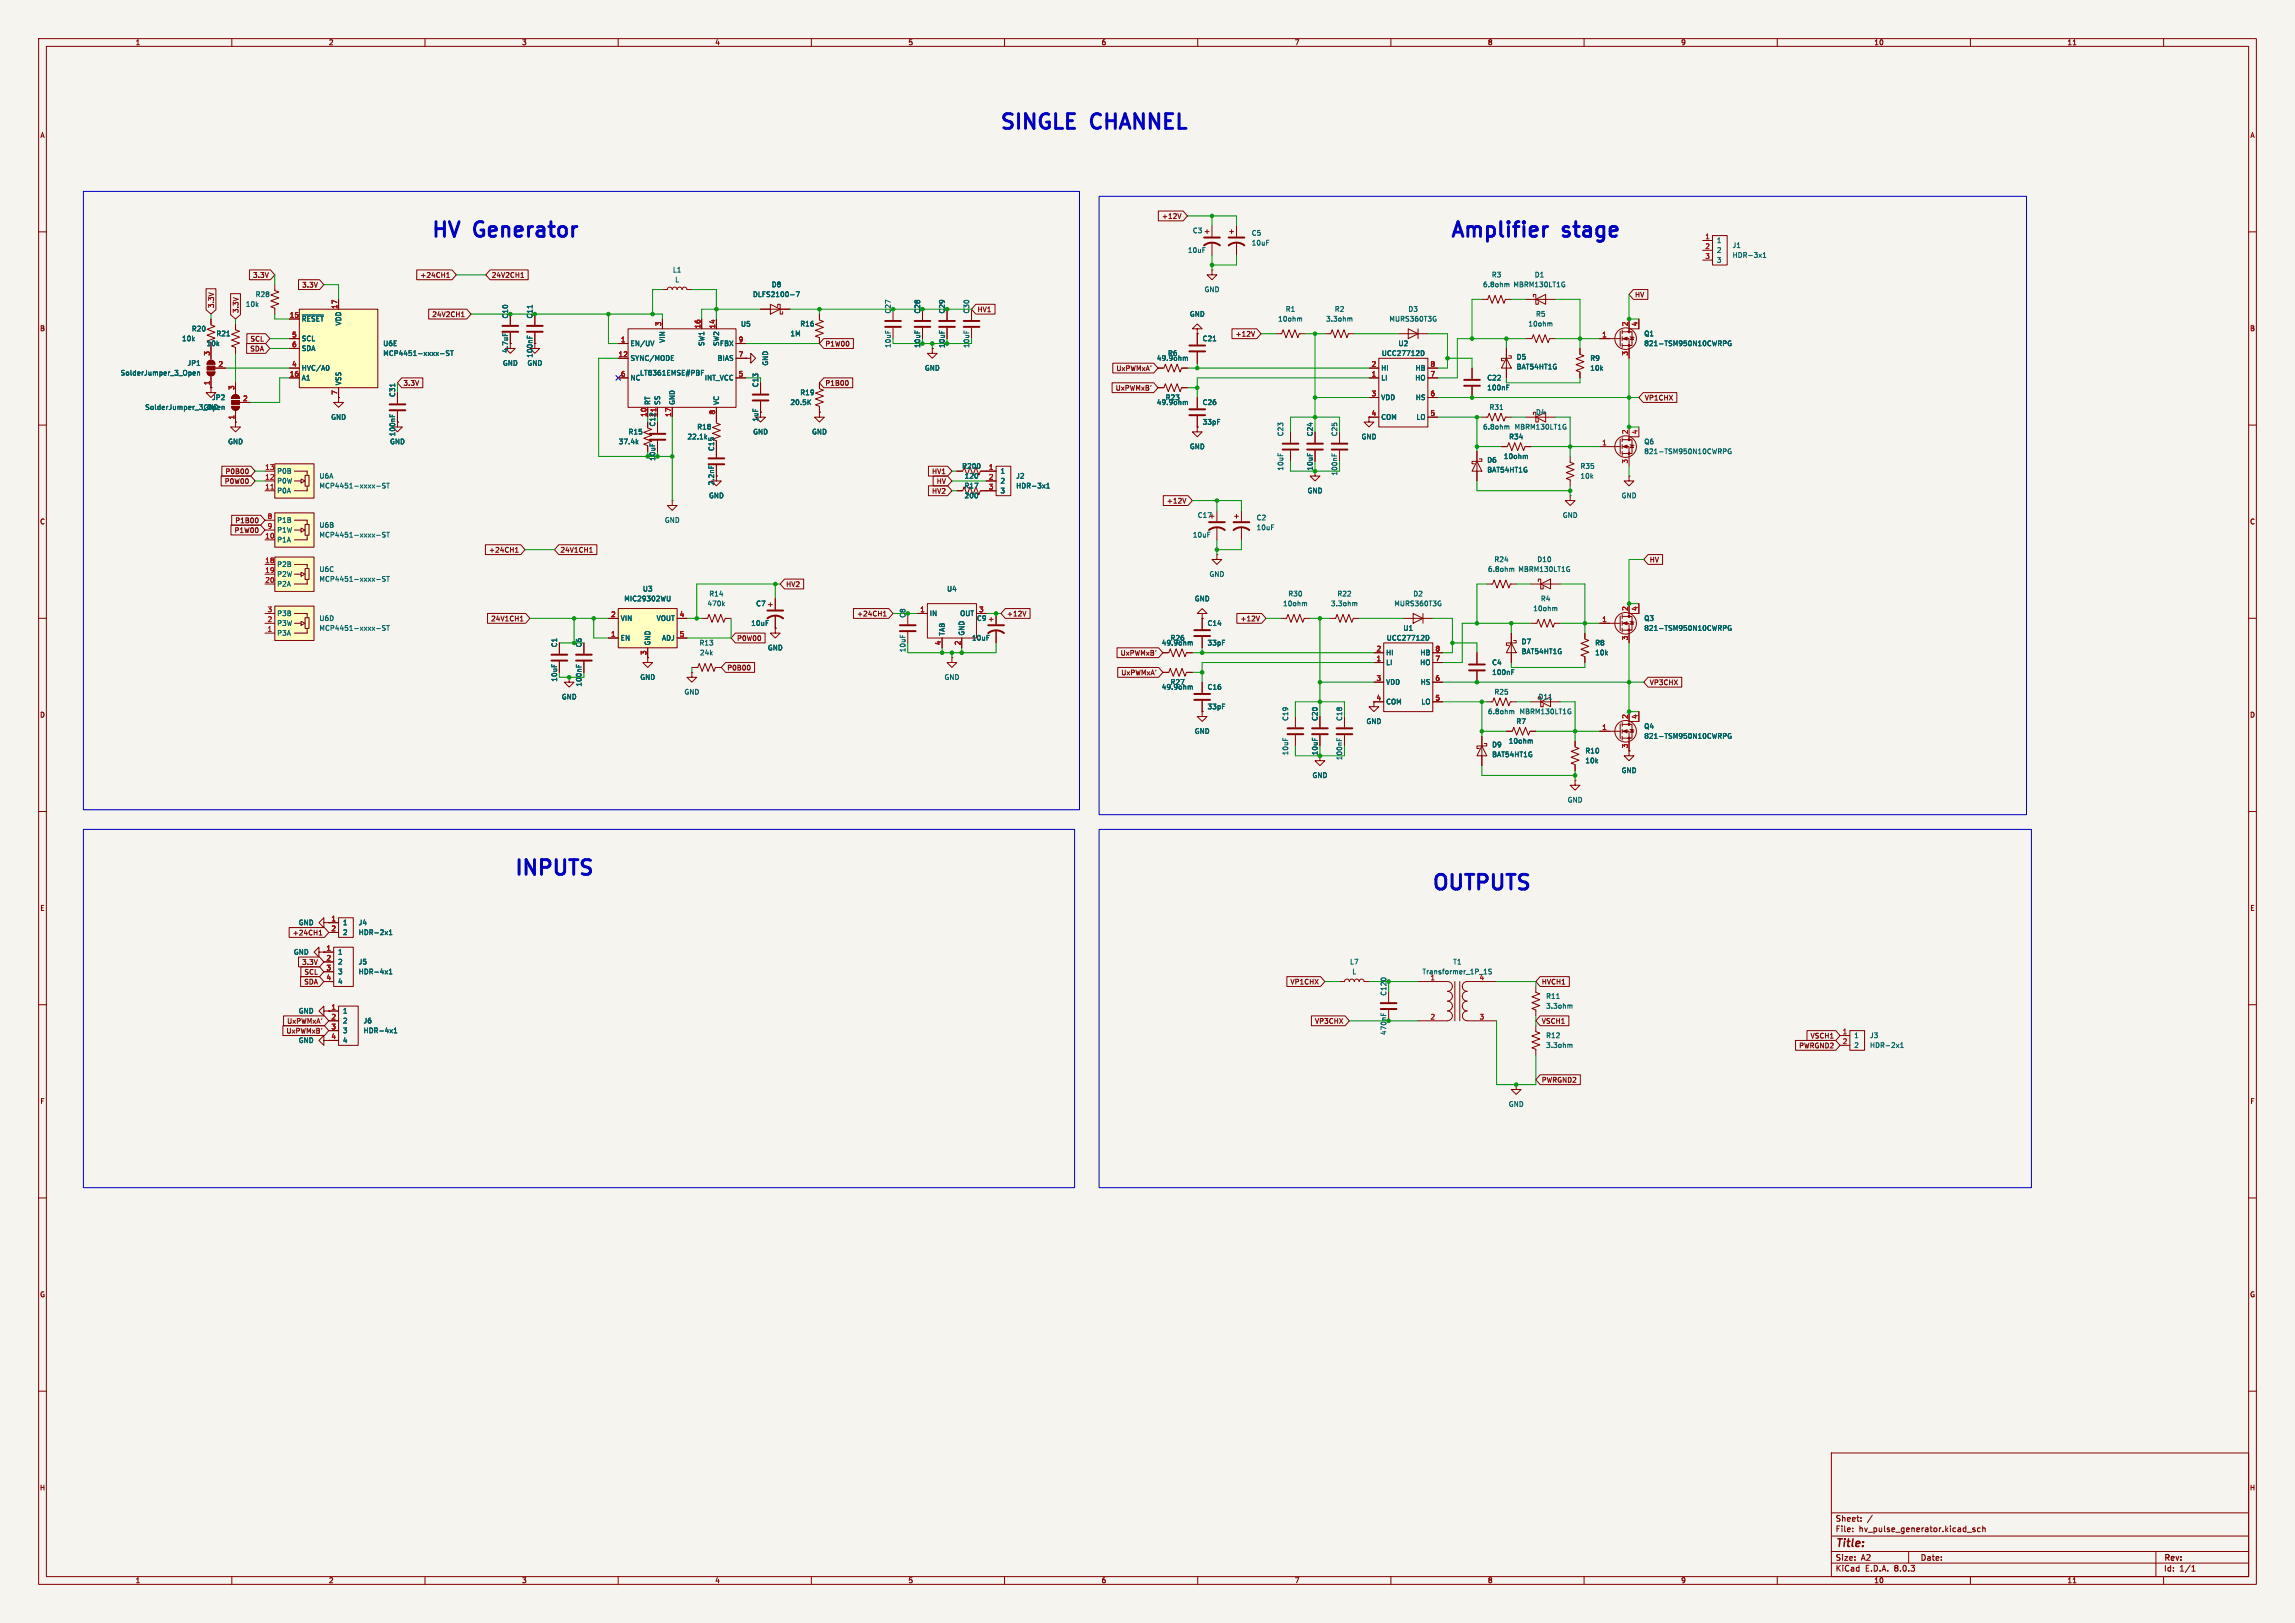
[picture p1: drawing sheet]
<svg xmlns="http://www.w3.org/2000/svg" width="594mm" height="420mm" viewBox="0 0 594 420" stroke-linecap="round" stroke-linejoin="round" font-family="sans-serif">
<defs><g id="words">
<g font-size="5.3" fill="#0000c2">
<text x="258.3" y="34.5">SINGLE</text>
<text x="282.5" y="34.5">CHANNEL</text>
<text x="111.2" y="62.5">HV</text>
<text x="122.9" y="62.5">Generator</text>
<text x="375" y="62.5">Amplifier</text>
<text x="404.6" y="62.5">stage</text>
<text x="132.7" y="227.6">INPUTS</text>
<text x="370.2" y="231.4">OUTPUTS</text>
</g>
<text font-size="2.8" fill="#840000" x="475" y="400.9">Title:</text>
<g font-size="2.1" fill="#840000">
<text x="475" y="394">Sheet:</text>
<text x="475" y="396.7">File:</text>
<text x="481.1" y="396.7">hv_pulse_generator.kicad_sch</text>
<text x="475" y="406.9">KiCad</text>
<text x="475" y="404.1">Size:</text>
<text x="481.7" y="404.1">A2</text>
<text x="482.7" y="406.9">E.D.A.</text>
<text x="490.3" y="406.9">8.0.3</text>
<text x="497" y="404.1">Date:</text>
<text x="560" y="404.3">Rev:</text>
<text x="560" y="406.9">Id:</text>
<text x="564.1" y="406.9">1/1</text>
</g>
<g font-size="1.8" fill="#840000">
<text x="35" y="11.9">1</text>
<text x="85" y="11.9">2</text>
<text x="135" y="11.9">3</text>
<text x="185" y="11.9">4</text>
<text x="235" y="11.9">5</text>
<text x="285" y="11.9">6</text>
<text x="335" y="11.9">7</text>
<text x="385" y="11.9">8</text>
<text x="435" y="11.9">9</text>
<text x="485" y="11.9">10</text>
<text x="535" y="11.9">11</text>
<text x="10.3" y="35.9">A</text>
<text x="582.3" y="35.9">A</text>
<text x="300.6" y="56.8">+12V</text>
<text x="65.4" y="72.1">3.3V</text>
<text x="78.1" y="74.6">3.3V</text>
<text x="108.7" y="72.1">+24CH1</text>
<text x="127.2" y="72.1">24V2CH1</text>
<text x="423.1" y="77.2">HV</text>
<text x="55.6" y="79.8" transform="rotate(-90 55.6 79.8)">3.3V</text>
<text x="61.9" y="81.1" transform="rotate(-90 61.9 81.1)">3.3V</text>
<text x="111.8" y="82.2">24V2CH1</text>
<text x="252.9" y="81">HV1</text>
<text x="10.3" y="85.9">B</text>
<text x="64.7" y="88.6">SCL</text>
<text x="213.5" y="89.9">P1W00</text>
<text x="319.7" y="87.3">+12V</text>
<text x="582.3" y="85.9">B</text>
<text x="64.6" y="91.1">SDA</text>
<text x="138" y="92.7" transform="rotate(-90 138 92.7)">100nF</text>
<text x="104.3" y="100">3.3V</text>
<text x="213.5" y="100">P1B00</text>
<text x="288.7" y="101.3">UxPWMxB'</text>
<text x="288.8" y="96.2">UxPWMxA'</text>
<text x="354.9" y="107.7">4</text>
<text x="425.6" y="103.8">VP1CHX</text>
<text x="102.5" y="113" transform="rotate(-90 102.5 113)">100nF</text>
<text x="196.4" y="109.2" transform="rotate(-90 196.4 109.2)">1uF</text>
<text x="185" y="116.8" transform="rotate(-90 185 116.8)">C15</text>
<text x="58.1" y="125.4">P0W00</text>
<text x="58.2" y="122.9">P0B00</text>
<text x="241.1" y="122.9">HV1</text>
<text x="242.3" y="125.4">HV</text>
<text x="340" y="121.9" transform="rotate(-90 340 121.9)">10uF</text>
<text x="241.1" y="128">HV2</text>
<text x="301.9" y="130.5">+12V</text>
<text x="10.3" y="135.9">C</text>
<text x="60.8" y="135.6">P1B00</text>
<text x="582.3" y="135.9">C</text>
<text x="60.6" y="138.1">P1W00</text>
<text x="126.5" y="143.2">+24CH1</text>
<text x="144.9" y="143.2">24V1CH1</text>
<text x="426.9" y="145.7">HV</text>
<text x="203.4" y="152.1">HV2</text>
<text x="127" y="161">24V1CH1</text>
<text x="221.7" y="159.7">+24CH1</text>
<text x="260.5" y="159.7">+12V</text>
<text x="320.9" y="161">+12V</text>
<text x="190.7" y="166.1">P0W00</text>
<text x="188.1" y="173.7">P0B00</text>
<text x="289.9" y="169.9">UxPWMxB'</text>
<text x="290.1" y="174.9">UxPWMxA'</text>
<text x="426.9" y="177.5">VP3CHX</text>
<text x="10.3" y="185.9">D</text>
<text x="582.3" y="185.9">D</text>
<text x="10.3" y="235.9">E</text>
<text x="582.3" y="235.9">E</text>
<text x="75.7" y="242.3">+24CH1</text>
<text x="78.1" y="249.9">3.3V</text>
<text x="78.6" y="255">SDA</text>
<text x="78.7" y="252.4">SCL</text>
<text x="333.9" y="255">VP1CHX</text>
<text x="398.9" y="255">HVCH1</text>
<text x="74" y="267.7">UxPWMxB'</text>
<text x="74.2" y="265.1">UxPWMxA'</text>
<text x="85.7" y="269">4</text>
<text x="340.2" y="265.1">VP3CHX</text>
<text x="398.9" y="265.1">VSCH1</text>
<text x="468.5" y="268.9">VSCH1</text>
<text x="465.5" y="271.5">PWRGND2</text>
<text x="398.9" y="280.4">PWRGND2</text>
<text x="10.3" y="285.9">F</text>
<text x="582.3" y="285.9">F</text>
<text x="10.3" y="335.9">G</text>
<text x="582.3" y="335.9">G</text>
<text x="10.2" y="385.9">H</text>
<text x="582.2" y="385.9">H</text>
<text x="35" y="409.9">1</text>
<text x="85" y="409.9">2</text>
<text x="135" y="409.9">3</text>
<text x="185" y="409.9">4</text>
<text x="235" y="409.9">5</text>
<text x="285" y="409.9">6</text>
<text x="335" y="409.9">7</text>
<text x="385" y="409.9">8</text>
<text x="435" y="409.9">9</text>
<text x="485" y="409.9">10</text>
<text x="535" y="409.9">11</text>
</g>
<g font-size="1.8" fill="#006464">
<text x="307.4" y="65.6">10uF</text>
<text x="308.6" y="60.6">C3</text>
<text x="323.9" y="61.2">C5</text>
<text x="323.9" y="63.7">10uF</text>
<text x="444.2" y="63.1">1</text>
<text x="444.2" y="65.6">2</text>
<text x="448.3" y="64.4">J1</text>
<text x="174" y="70.7">L1</text>
<text x="386" y="72">R3</text>
<text x="397.1" y="72">D1</text>
<text x="444.2" y="68.2">3</text>
<text x="448.3" y="66.9">HDR-3x1</text>
<text x="66" y="77.1">R28</text>
<text x="174.6" y="73.3">L</text>
<text x="194.8" y="77.1">DLFS2100-7</text>
<text x="199.6" y="74.5">D8</text>
<text x="311.7" y="75.8">GND</text>
<text x="383.7" y="74.5">6.8ohm</text>
<text x="391.6" y="74.5">MBRM130LT1G</text>
<text x="63.5" y="79.6">10k</text>
<text x="78" y="83.4">~{RESET}</text>
<text x="131.7" y="82.5" transform="rotate(-90 131.7 82.5)">C10</text>
<text x="138" y="82.5" transform="rotate(-90 138 82.5)">C11</text>
<text x="230.7" y="81.3" transform="rotate(-90 230.7 81.3)">C27</text>
<text x="238.4" y="81.3" transform="rotate(-90 238.4 81.3)">C28</text>
<text x="244.7" y="81.3" transform="rotate(-90 244.7 81.3)">C29</text>
<text x="251.1" y="81.3" transform="rotate(-90 251.1 81.3)">C30</text>
<text x="307.8" y="82.1">GND</text>
<text x="330.7" y="83.4">10ohm</text>
<text x="332.7" y="80.9">R1</text>
<text x="343.1" y="83.4">3.3ohm</text>
<text x="345.4" y="80.9">R2</text>
<text x="359.5" y="83.4">MURS360T3G</text>
<text x="364.4" y="80.9">D3</text>
<text x="397.4" y="82.1">R5</text>
<text x="47" y="88.5">10k</text>
<text x="49.5" y="86">R20</text>
<text x="53.3" y="89.8">10k</text>
<text x="55.9" y="87.2">R21</text>
<text x="78" y="88.5">SCL</text>
<text x="88.5" y="84.4" transform="rotate(-90 88.5 84.4)">VDD</text>
<text x="99.1" y="89.8">U6E</text>
<text x="163.1" y="89.8">EN/UV</text>
<text x="172.3" y="88.8" transform="rotate(-90 172.3 88.8)">VIN</text>
<text x="182.5" y="89.7" transform="rotate(-90 182.5 89.7)">SW1</text>
<text x="186.2" y="89.8">FBX</text>
<text x="186.3" y="89.7" transform="rotate(-90 186.3 89.7)">SW2</text>
<text x="191.7" y="84.7">U5</text>
<text x="204.5" y="87.2">1M</text>
<text x="207" y="84.7">R16</text>
<text x="311.2" y="88.5">C21</text>
<text x="361.8" y="89.8">U2</text>
<text x="395.5" y="84.7">10ohm</text>
<text x="425.5" y="87.2">Q1</text>
<text x="425.5" y="89.8">821-TSM950N10CWRPG</text>
<text x="48.4" y="94.8">JP1</text>
<text x="78" y="91">SDA</text>
<text x="99.1" y="92.3">MCP4451-xxxx-ST</text>
<text x="130" y="94.8">GND</text>
<text x="131.7" y="91.4" transform="rotate(-90 131.7 91.4)">4.7uF</text>
<text x="136.4" y="94.8">GND</text>
<text x="163.1" y="93.6">SYNC/MODE</text>
<text x="185.6" y="93.6">BIAS</text>
<text x="199" y="94.7" transform="rotate(-90 199 94.7)">GND</text>
<text x="238.4" y="90.2" transform="rotate(-90 238.4 90.2)">10uF</text>
<text x="244.7" y="90.2" transform="rotate(-90 244.7 90.2)">10uF</text>
<text x="299.3" y="93.6">49.9ohm</text>
<text x="302.2" y="92.3">R6</text>
<text x="357.5" y="92.3">UCC27712D</text>
<text x="392.4" y="93.3">D5</text>
<text x="392.4" y="95.8">BAT54HT1G</text>
<text x="411.5" y="93.6">R9</text>
<text x="31.1" y="97.4">SolderJumper_3_Open</text>
<text x="78" y="98.7">A1</text>
<text x="78" y="96.1">HVC/A0</text>
<text x="88.5" y="99.8" transform="rotate(-90 88.5 99.8)">VSS</text>
<text x="163.1" y="98.7">NC</text>
<text x="165.5" y="97.4">LT8361EMSE#PBF</text>
<text x="182.3" y="98.7">INT_VCC</text>
<text x="196.4" y="100.3" transform="rotate(-90 196.4 100.3)">C13</text>
<text x="239.3" y="96.1">GND</text>
<text x="357.4" y="98.7">LI</text>
<text x="357.4" y="96.1">HI</text>
<text x="366.2" y="98.7">HO</text>
<text x="366.3" y="96.1">HB</text>
<text x="384.8" y="98.7">C22</text>
<text x="384.8" y="101.2">100nF</text>
<text x="411.5" y="96.1">10k</text>
<text x="37.5" y="106.3">SolderJumper_3_Open</text>
<text x="52.6" y="106.3">GND</text>
<text x="54.8" y="103.7">JP2</text>
<text x="102.5" y="102.9" transform="rotate(-90 102.5 102.9)">C31</text>
<text x="168.5" y="104.9" transform="rotate(-90 168.5 104.9)">RT</text>
<text x="171" y="104.9" transform="rotate(-90 171 104.9)">SS</text>
<text x="174.9" y="104.9" transform="rotate(-90 174.9 104.9)">GND</text>
<text x="186.3" y="104.9" transform="rotate(-90 186.3 104.9)">VC</text>
<text x="204.5" y="105">20.5K</text>
<text x="207" y="102.5">R19</text>
<text x="299.3" y="105">49.9ohm</text>
<text x="301.6" y="103.7">R23</text>
<text x="311.2" y="105">C26</text>
<text x="357.4" y="103.7">VDD</text>
<text x="366.3" y="103.7">HS</text>
<text x="385.4" y="106.3">R31</text>
<text x="397.4" y="107.5">D4</text>
<text x="85.6" y="108.8">GND</text>
<text x="162.6" y="112.6">R15</text>
<text x="169.8" y="110.5" transform="rotate(-90 169.8 110.5)">C1211</text>
<text x="177.8" y="113.9">22.1k</text>
<text x="180.3" y="111.4">R18</text>
<text x="194.8" y="112.6">GND</text>
<text x="210.1" y="112.6">GND</text>
<text x="311.2" y="110.1">33pF</text>
<text x="332.3" y="113" transform="rotate(-90 332.3 113)">C23</text>
<text x="340" y="113" transform="rotate(-90 340 113)">C24</text>
<text x="346.3" y="113" transform="rotate(-90 346.3 113)">C25</text>
<text x="352.3" y="113.9">GND</text>
<text x="357.4" y="108.8">COM</text>
<text x="366.5" y="108.8">LO</text>
<text x="383.7" y="111.4">6.8ohm</text>
<text x="390.5" y="113.9">R34</text>
<text x="391.9" y="111.4">MBRM130LT1G</text>
<text x="58.9" y="115.2">GND</text>
<text x="100.8" y="115.2">GND</text>
<text x="160" y="115.2">37.4k</text>
<text x="169.8" y="119.4" transform="rotate(-90 169.8 119.4)">10uF</text>
<text x="307.8" y="116.4">GND</text>
<text x="384.8" y="119.9">D6</text>
<text x="389.1" y="119">10ohm</text>
<text x="425.5" y="115.2">Q6</text>
<text x="425.5" y="117.7">821-TSM950N10CWRPG</text>
<text x="71.6" y="125.3">P0W</text>
<text x="71.6" y="122.8">P0B</text>
<text x="82.6" y="124.1">U6A</text>
<text x="185" y="125.7" transform="rotate(-90 185 125.7)">2.2nF</text>
<text x="248.9" y="121.5">R200</text>
<text x="249.5" y="124.1">120</text>
<text x="258.8" y="122.8">1</text>
<text x="258.8" y="125.3">2</text>
<text x="262.9" y="124.1">J2</text>
<text x="332.3" y="121.9" transform="rotate(-90 332.3 121.9)">10uF</text>
<text x="384.8" y="122.5">BAT54HT1G</text>
<text x="409" y="121.5">R35</text>
<text x="409" y="124.1">10k</text>
<text x="71.6" y="127.9">P0A</text>
<text x="82.6" y="126.6">MCP4451-xxxx-ST</text>
<text x="183.4" y="129.1">GND</text>
<text x="249.5" y="126.6">R17</text>
<text x="249.5" y="129.1">200</text>
<text x="258.8" y="127.9">3</text>
<text x="262.9" y="126.6">HDR-3x1</text>
<text x="338.3" y="127.9">GND</text>
<text x="419.6" y="129.1">GND</text>
<text x="71.6" y="135.5">P1B</text>
<text x="82.6" y="136.8">U6B</text>
<text x="172" y="135.5">GND</text>
<text x="309.9" y="134.2">C17</text>
<text x="325.1" y="134.8">C2</text>
<text x="325.1" y="137.4">10uF</text>
<text x="404.4" y="134.2">GND</text>
<text x="71.6" y="140.6">P1A</text>
<text x="71.6" y="138">P1W</text>
<text x="82.6" y="139.3">MCP4451-xxxx-ST</text>
<text x="308.6" y="139.3">10uF</text>
<text x="71.6" y="146.9">P2B</text>
<text x="71.6" y="149.5">P2W</text>
<text x="82.6" y="148.2">U6C</text>
<text x="312.9" y="149.5">GND</text>
<text x="385" y="148.2">6.8ohm</text>
<text x="386.7" y="145.6">R24</text>
<text x="392.9" y="148.2">MBRM130LT1G</text>
<text x="397.8" y="145.6">D10</text>
<text x="71.6" y="152">P2A</text>
<text x="82.6" y="150.7">MCP4451-xxxx-ST</text>
<text x="161.5" y="155.8">MIC29302WU</text>
<text x="166.3" y="153.3">U3</text>
<text x="183.5" y="154.5">R14</text>
<text x="245" y="153.3">U4</text>
<text x="309.1" y="155.8">GND</text>
<text x="333.3" y="154.5">R30</text>
<text x="346" y="154.5">R22</text>
<text x="365.7" y="154.5">D2</text>
<text x="398.7" y="155.8">R4</text>
<text x="71.6" y="159.6">P3B</text>
<text x="82.6" y="160.9">U6D</text>
<text x="160.5" y="160.9">VIN</text>
<text x="169.8" y="160.9">VOUT</text>
<text x="183" y="157.1">470k</text>
<text x="195.6" y="157.1">C7</text>
<text x="234.5" y="160" transform="rotate(-90 234.5 160)">C8</text>
<text x="240.5" y="159.6">IN</text>
<text x="248.4" y="159.6">OUT</text>
<text x="252.7" y="160.9">C9</text>
<text x="332" y="157.1">10ohm</text>
<text x="344.4" y="157.1">3.3ohm</text>
<text x="360.8" y="157.1">MURS360T3G</text>
<text x="396.7" y="158.3">10ohm</text>
<text x="425.5" y="160.9">Q3</text>
<text x="71.6" y="164.7">P3A</text>
<text x="71.6" y="162.2">P3W</text>
<text x="82.6" y="163.4">MCP4451-xxxx-ST</text>
<text x="144.4" y="167.6" transform="rotate(-90 144.4 167.6)">C1</text>
<text x="150.7" y="167.6" transform="rotate(-90 150.7 167.6)">C6</text>
<text x="160.5" y="166">EN</text>
<text x="168.5" y="167.1" transform="rotate(-90 168.5 167.1)">GND</text>
<text x="171.2" y="166">ADJ</text>
<text x="180.9" y="167.2">R13</text>
<text x="194.3" y="162.2">10uF</text>
<text x="244.7" y="164.6" transform="rotate(-90 244.7 164.6)">TAB</text>
<text x="249.8" y="164.6" transform="rotate(-90 249.8 164.6)">GND</text>
<text x="251.5" y="166">10uF</text>
<text x="300.6" y="167.2">49.9ohm</text>
<text x="302.9" y="166">R26</text>
<text x="312.4" y="162.2">C14</text>
<text x="312.4" y="167.2">33pF</text>
<text x="358.8" y="166">UCC27712D</text>
<text x="363.1" y="163.4">U1</text>
<text x="393.7" y="166.9">D7</text>
<text x="412.8" y="167.2">R8</text>
<text x="425.5" y="163.4">821-TSM950N10CWRPG</text>
<text x="181.1" y="169.8">24k</text>
<text x="198.6" y="168.5">GND</text>
<text x="358.6" y="172.3">LI</text>
<text x="358.6" y="169.8">HI</text>
<text x="367.5" y="172.3">HO</text>
<text x="367.5" y="169.8">HB</text>
<text x="386.1" y="172.3">C4</text>
<text x="393.7" y="169.5">BAT54HT1G</text>
<text x="412.8" y="169.8">10k</text>
<text x="144.4" y="176.5" transform="rotate(-90 144.4 176.5)">10uF</text>
<text x="150.7" y="177.8" transform="rotate(-90 150.7 177.8)">100nF</text>
<text x="165.6" y="176.1">GND</text>
<text x="177" y="179.9">GND</text>
<text x="244.3" y="176.1">GND</text>
<text x="300.6" y="178.7">49.9ohm</text>
<text x="302.9" y="177.4">R27</text>
<text x="312.4" y="178.7">C16</text>
<text x="358.6" y="177.4">VDD</text>
<text x="367.6" y="177.4">HS</text>
<text x="386.1" y="174.9">100nF</text>
<text x="386.7" y="179.9">R25</text>
<text x="145.3" y="181.2">GND</text>
<text x="312.4" y="183.7">33pF</text>
<text x="358.6" y="182.5">COM</text>
<text x="367.8" y="182.5">LO</text>
<text x="385" y="185">6.8ohm</text>
<text x="393.2" y="185">MBRM130LT1G</text>
<text x="398.1" y="181.2">D11</text>
<text x="309.1" y="190.1">GND</text>
<text x="333.6" y="186.7" transform="rotate(-90 333.6 186.7)">C19</text>
<text x="341.2" y="186.7" transform="rotate(-90 341.2 186.7)">C20</text>
<text x="347.6" y="186.7" transform="rotate(-90 347.6 186.7)">C18</text>
<text x="353.6" y="187.6">GND</text>
<text x="392.4" y="187.6">R7</text>
<text x="425.5" y="188.8">Q4</text>
<text x="425.5" y="191.4">821-TSM950N10CWRPG</text>
<text x="333.6" y="195.6" transform="rotate(-90 333.6 195.6)">10uF</text>
<text x="341.2" y="195.6" transform="rotate(-90 341.2 195.6)">10uF</text>
<text x="386.1" y="193.6">D9</text>
<text x="386.1" y="196.1">BAT54HT1G</text>
<text x="390.4" y="192.6">10ohm</text>
<text x="410.2" y="195.2">R10</text>
<text x="410.2" y="197.7">10k</text>
<text x="339.6" y="201.5">GND</text>
<text x="419.6" y="200.3">GND</text>
<text x="405.6" y="207.9">GND</text>
<text x="77.2" y="239.6">GND</text>
<text x="88.6" y="239.6">1</text>
<text x="92.7" y="239.6">J4</text>
<text x="88.6" y="242.2">2</text>
<text x="92.7" y="242.2">HDR-2x1</text>
<text x="75.9" y="247.2">GND</text>
<text x="87.4" y="247.2">1</text>
<text x="87.4" y="249.8">2</text>
<text x="92.7" y="249.8">J5</text>
<text x="349.3" y="249.8">L7</text>
<text x="376" y="249.8">T1</text>
<text x="87.4" y="252.3">3</text>
<text x="87.4" y="254.9">4</text>
<text x="92.7" y="252.3">HDR-4x1</text>
<text x="349.9" y="252.3">L</text>
<text x="368" y="252.3">Transformer_1P_1S</text>
<text x="370.1" y="253.7">1</text>
<text x="382.8" y="253.7">4</text>
<text x="77.2" y="262.5">GND</text>
<text x="88.6" y="262.5">1</text>
<text x="400.1" y="258.7">R11</text>
<text x="400.1" y="261.2">3.3ohm</text>
<text x="88.6" y="265">2</text>
<text x="88.6" y="267.6">3</text>
<text x="94" y="265">J6</text>
<text x="94" y="267.6">HDR-4x1</text>
<text x="359" y="268" transform="rotate(-90 359 268)">470nF</text>
<text x="400.1" y="268.8">R12</text>
<text x="479.8" y="268.8">1</text>
<text x="483.9" y="268.8">J3</text>
<text x="77.2" y="270.1">GND</text>
<text x="88.6" y="270.1">4</text>
<text x="400.1" y="271.4">3.3ohm</text>
<text x="479.8" y="271.4">2</text>
<text x="483.9" y="271.4">HDR-2x1</text>
<text x="390.4" y="286.6">GND</text>
</g>
<g font-size="1.8" fill="#a90000">
<text x="441.3" y="62">1</text>
<text x="441.3" y="64.5">2</text>
<text x="441.3" y="67.1">3</text>
<text x="74.9" y="82.3">15</text>
<text x="87.4" y="80.1" transform="rotate(-90 87.4 80.1)">17</text>
<text x="75.5" y="87.4">5</text>
<text x="75.5" y="89.9">6</text>
<text x="160.6" y="88.6">1</text>
<text x="171.2" y="84.5" transform="rotate(-90 171.2 84.5)">3</text>
<text x="181.4" y="85.1" transform="rotate(-90 181.4 85.1)">16</text>
<text x="185.2" y="85.1" transform="rotate(-90 185.2 85.1)">14</text>
<text x="191.1" y="88.6">9</text>
<text x="414.6" y="87.4">1</text>
<text x="421.4" y="84.5" transform="rotate(-90 421.4 84.5)">2</text>
<text x="423.9" y="84.5" transform="rotate(-90 423.9 84.5)">4</text>
<text x="54.4" y="92.1" transform="rotate(-90 54.4 92.1)">3</text>
<text x="56.4" y="95">2</text>
<text x="75.5" y="95">4</text>
<text x="160" y="92.5">12</text>
<text x="191.1" y="92.5">7</text>
<text x="354.9" y="95">2</text>
<text x="370.1" y="95">8</text>
<text x="421.4" y="92.1" transform="rotate(-90 421.4 92.1)">3</text>
<text x="54.4" y="99.8" transform="rotate(-90 54.4 99.8)">1</text>
<text x="60.7" y="101" transform="rotate(-90 60.7 101)">3</text>
<text x="74.9" y="97.5">16</text>
<text x="160.6" y="97.5">6</text>
<text x="191.1" y="97.5">5</text>
<text x="354.9" y="97.5">1</text>
<text x="370.1" y="97.5">7</text>
<text x="62.8" y="103.9">2</text>
<text x="87.4" y="102.3" transform="rotate(-90 87.4 102.3)">7</text>
<text x="167.4" y="108" transform="rotate(-90 167.4 108)">10</text>
<text x="173.7" y="108" transform="rotate(-90 173.7 108)">17</text>
<text x="185.2" y="107.4" transform="rotate(-90 185.2 107.4)">8</text>
<text x="354.9" y="102.6">3</text>
<text x="370.1" y="107.7">5</text>
<text x="370.1" y="102.6">6</text>
<text x="60.7" y="108.7" transform="rotate(-90 60.7 108.7)">1</text>
<text x="421.4" y="112.5" transform="rotate(-90 421.4 112.5)">2</text>
<text x="423.9" y="112.5" transform="rotate(-90 423.9 112.5)">4</text>
<text x="414.6" y="115.3">1</text>
<text x="68.5" y="124.2">12</text>
<text x="68.5" y="121.7">13</text>
<text x="255.8" y="121.7">1</text>
<text x="255.8" y="124.2">2</text>
<text x="421.4" y="120.1" transform="rotate(-90 421.4 120.1)">3</text>
<text x="68.5" y="126.7">11</text>
<text x="255.8" y="126.7">3</text>
<text x="69.1" y="134.4">8</text>
<text x="69.1" y="136.9">9</text>
<text x="68.5" y="139.4">10</text>
<text x="68.5" y="145.8">18</text>
<text x="68.5" y="148.3">19</text>
<text x="68.5" y="150.9">20</text>
<text x="69.1" y="161">2</text>
<text x="69.1" y="158.5">3</text>
<text x="158" y="159.8">2</text>
<text x="175.8" y="159.8">4</text>
<text x="238.1" y="158.5">1</text>
<text x="253.3" y="158.5">3</text>
<text x="414.6" y="161">1</text>
<text x="421.4" y="158.2" transform="rotate(-90 421.4 158.2)">2</text>
<text x="423.9" y="158.2" transform="rotate(-90 423.9 158.2)">4</text>
<text x="69.1" y="163.6">1</text>
<text x="158" y="164.8">1</text>
<text x="175.8" y="164.8">5</text>
<text x="243.6" y="167.1" transform="rotate(-90 243.6 167.1)">4</text>
<text x="248.7" y="167.1" transform="rotate(-90 248.7 167.1)">2</text>
<text x="421.4" y="165.8" transform="rotate(-90 421.4 165.8)">3</text>
<text x="167.4" y="169.6" transform="rotate(-90 167.4 169.6)">3</text>
<text x="356.2" y="171.2">1</text>
<text x="356.2" y="168.7">2</text>
<text x="371.4" y="171.2">7</text>
<text x="371.4" y="168.7">8</text>
<text x="356.2" y="176.3">3</text>
<text x="371.4" y="176.3">6</text>
<text x="356.2" y="181.4">4</text>
<text x="371.4" y="181.4">5</text>
<text x="414.6" y="189">1</text>
<text x="421.4" y="186.1" transform="rotate(-90 421.4 186.1)">2</text>
<text x="423.9" y="186.1" transform="rotate(-90 423.9 186.1)">4</text>
<text x="421.4" y="193.7" transform="rotate(-90 421.4 193.7)">3</text>
<text x="85.7" y="238.5">1</text>
<text x="85.7" y="241">2</text>
<text x="84.4" y="246.1">1</text>
<text x="84.4" y="248.7">2</text>
<text x="84.4" y="251.2">3</text>
<text x="84.4" y="253.7">4</text>
<text x="85.7" y="261.4">1</text>
<text x="85.7" y="263.9">2</text>
<text x="370.1" y="263.9">2</text>
<text x="382.8" y="263.9">3</text>
<text x="85.7" y="266.4">3</text>
<text x="476.8" y="267.7">1</text>
<text x="476.8" y="270.3">2</text>
</g>
<g font-size="1.8" fill="#009600">
<text x="230.7" y="90.2" transform="rotate(-90 230.7 90.2)">10uF</text>
<text x="251.1" y="90.2" transform="rotate(-90 251.1 90.2)">10uF</text>
<text x="346.3" y="123.2" transform="rotate(-90 346.3 123.2)">100nF</text>
<text x="234.5" y="168.9" transform="rotate(-90 234.5 168.9)">10uF</text>
<text x="347.6" y="196.8" transform="rotate(-90 347.6 196.8)">100nF</text>
<text x="359" y="257.8" transform="rotate(-90 359 257.8)">C120</text>
</g>
</g></defs>
<path d="M0 0h594v420h-594z" fill="#f5f4ef" stroke="#f5f4ef" stroke-width=".26"/>
<g fill="none" stroke="#840000" stroke-width=".26">
<path d="M10 10h574v400h-574zM12 12h570v396h-570zM60 10v2M110 10v2M160 10v2M210 10v2M260 10v2M310 10v2M360 10v2M410 10v2M460 10v2M510 10v2"/>
<path d="M536.6 11.6h.7M560 10v2M10 60h2M582 60h2M330.2 86.4h1.5l.4-1.1 .8 2.1 .7-2.1 .8 2.1 .8-2.1 .7 2.1 .4-1h1.5M342.9 86.4h1.5l.4-1.1 .8 2.1 .7-2.1 .8 2.1 .8-2.1 .7 2.1 .4-1h1.5M361.9 86.4h7.7M364.5 85.1l2.5 1.3-2.5 1.2zM367 85.1v2.5M10 110h2M185.4 115.6v2.8M582 110h2"/>
<path d="M185.4 120.4v2.8M10 160h2M582 160h2M179.1 172.7h1.5l.4-1 .7 2 .8-2 .8 2 .7-2 .8 2 .4-1h1.5M10 210h2M582 210h2M10 260h2M582 260h2M10 310h2M582 310h2M10 360h2M474 376h108v32h-108z"/>
<path d="M582 360h2M474 397.5h108M474 391.5h108M479.5 396.2v.2M479.5 395.4v.2M481.7 393.5v.2M481.7 392.7v.2M484.6 392.1l-1.3 1.9M509.2 396.5h1.1M511.2 395.4h-.4l-.2 .2 .1 .2 .5 .1v.4h-.6M512.5 395.4h-.4l-.3 .3 .2 .6h.5M513.2 395.5l.5-.1 .1 1"/>
<path d="M513.2 394.9v1.5M60 408v2M110 408v2M160 408v2M210 408v2M260 408v2M310 408v2M360 408v2M410 408v2M460 408v2M474 404.5h108M474 401.5h108"/>
<path d="M494 401.5v3M510 408v2M536.6 409.6h.7M558 401.5v6.5M560 408v2M567.3 406.6h.9M567.3 405.5l.4-.4v1.5"/>
</g>
<path d="M183.4 118.6h4.1M183.4 120.1h4.1" fill="none" stroke="#840000" stroke-width=".51"/>
<path d="M336.5 82.3l.4 .2v.6M349.4 82.3h.5v.8M371.4 82.6h.3v.4l-.3 .1M371.5 81.9h.1M183.5 120.5v.6" fill="none" stroke="#006464" stroke-width=".26"/>
<path d="M160 157.5h15.3v10.1h-15.3z" fill="#ffffc2"/>
<g fill="none" stroke="#840000" stroke-width=".26">
<path d="M311.9 59.9h1M312.4 59.4v1.1M313.7 58.4v2.8M318.3 59.9h1M318.8 59.4v1.1M320 58.4v2.8M71.1 73.7v1.5l1 .4-2 .7 2 .8-2 .8 2 .7-2 .8 1 .4v1.5M171.4 74.9h1.3l.2-.4 .5-.2 .4 .2 .2 .4 .2-.4 .4-.2 .5 .2 .2 .4 .1-.4 .5-.2 .4 .2 .2 .4 .2-.4 .5-.2 .4 .2 .2 .4h1.3M199.4 78.7l2.5 1.3-2.5 1.3zM201.3 79.4v-.7h.6v2.6h.7v-.7M313.7 69.9v1.2h1.3l-1.3 1.3-1.3-1.3h1.3M313.7 69.9h.1"/>
<path d="M313.7 62.7v3.3M320 62.7v3.3M383.5 77.5h1.6l.3-1 .8 2 .8-2 .7 2 .8-2 .8 2 .3-1h1.6M395 77.5h7.6M396.9 76.8v-.6h.6v2.5h.6v-.6M397.5 77.5l2.5-1.3v2.5zM440.7 62.2h2.5M440.7 64.8h2.5M440.7 67.3h2.5M443.2 61h3.8v7.6h-3.8zM132.1 88.9v1.3h1.2l-1.2 1.2-1.3-1.2h1.3M138.4 86.1v4.1h1.3l-1.3 1.2-1.2-1.2h1.2"/>
<path d="M138.4 81.3v2.8M160 97.8h2.6M160 88.9h2.6M160 92.7h2.6M162.6 85.1h27.9v20.3h-27.9zM171.4 82.6v2.5M181.6 82.6v2.5M185.4 82.6v2.5M190.5 97.8h2.5M190.5 88.9h2.5M190.5 92.7h2.5M193 92.7h1.3v-1.3l1.3 1.3-1.3 1.3v-1.3"/>
<path d="M193 92.7h.1M196.8 99.1v2.8M196.8 80h7.7M212.1 99.1v1.5l1 .4-2 .7 2 .8-2 .8 2 .7-2 .8 1 .4v1.5M212.1 81.3v1.5l1 .4-2 .7 2 .8-2 .8 2 .7-2 .8 1 .4v1.5M231.1 80v2.8M231.1 84.8v2.8M238.8 80v2.8M238.8 84.8v2.8M241.3 90.2v1.2h1.3l-1.3 1.3-1.3-1.3h1.3M241.3 90.2h.1M245.1 80v2.8"/>
<path d="M245.1 84.8v2.8M251.5 80v2.8M251.5 84.8v2.8M299.7 95.3h1.5l.4-1.1 .8 2.1 .7-2.1 .8 2.1 .8-2.1 .7 2.1 .4-1h1.5M309.9 85.1h1.2l-1.2-1.3-1.3 1.3h1.3v1.3M309.9 86.4h.1M309.9 86.4v2.8M309.9 91.2v2.8M354.3 97.8h2.6M354.3 95.3h2.6M356.9 92.7h12.7v17.8h-12.7zM369.6 97.8h2.5"/>
<path d="M369.6 95.3h2.5M381 95.3v2.7M389.9 92.7l1.3 2.6h-2.6zM389.9 90.2v7.6M390.5 92.1h.7v.6h-2.6v.6h.7M395 87.6h1.5l.4-1 .7 2 .8-2 .8 2 .7-2 .8 2 .4-1h1.5M408.9 90.2v1.5l1.1 .4-2.1 .7 2.1 .8-2.1 .8 2.1 .7-2.1 .8 1 .4v1.5M414 87.6h5.4M419.4 85.7v3.8M419.9 87.6h1.7v5.1M419.9 85.9h2.5v3.5h-2.5M419.9 85.3v1.1"/>
<path d="M419.9 87.1v1M419.9 88.9v1M421.6 82.6v2.5M421.9 87.1l1 .3M422.4 87.2l.4 .7h-.8zM424.2 82.6v2.5h-2.6v.8M167.6 109.2v1.5l1.1 .4-2.1 .8 2.1 .7-2.1 .8 2.1 .8-2.1 .7 1 .4v1.5M167.6 105.4v2.6M170.2 105.4v2.6M170.2 109.2v2.8M170.2 114v2.8M174 105.4v2.6"/>
<path d="M185.4 105.4v4.1l1 .4-2 .7 2 .8-2 .7 2 .8-2 .8 1 .3M196.8 103.9v4.1h1.3l-1.3 1.2-1.2-1.2h1.2M212.1 106.7v1.3h1.3l-1.3 1.2-1.3-1.2h1.3M212.1 106.7h.1M299.7 100.3h1.5l.4-1 .8 2 .7-2 .8 2 .8-2 .7 2 .4-1h1.5M309.9 110.5v1.3h1.2l-1.2 1.2-1.3-1.2h1.3M309.9 110.5h.1M309.9 102.9v2.8M309.9 107.7v2.8M334 111.8v2.8M334 116.6v2.8M340.4 111.8v2.8"/>
<path d="M340.4 116.6v2.8M346.7 111.8v2.8M346.7 116.6v2.8M354.3 102.9h2.6M356.9 108h-2.6v1.2h1.3l-1.3 1.3-1.2-1.3h1.2M369.6 108h2.5M369.6 102.9h2.5M381 100.1v2.8M382.3 119.4l1.2 2.5h-2.5zM382.3 116.8v7.7M382.9 118.7h.6v.7h-2.5v.6h.6M383.5 108h1.6l.3-1.1 .8 2.1 .8-2.1 .7 2.1 .8-2.1 .8 2.1 .3-1h1.6"/>
<path d="M388.6 115.6h1.5l.4-1 .8 2 .7-2 .8 2 .8-2 .7 2 .4-1h1.5M395 108h2.5M396.9 107.3v-.6h.6v2.5h.6v-.6M397.5 108l2.5-1.3v2.5zM400 108h2.6M406.4 118.1v1.5l1 .4-2 .8 2 .7-2 .8 2 .8-2 .7 1 .4v1.5M414 115.6h5.4M419.4 113.7v3.8M419.9 115.6h1.7v5.1M419.9 113.8h2.5v3.5h-2.5M419.9 113.3v1M419.9 115.1v1"/>
<path d="M419.9 116.8v1.1M421.6 110.5v2.5M421.9 115.1l1 .2M422.4 115.2l.4 .6h-.8zM424.2 110.5v2.5h-2.6v.8M174 129.5v1.3h1.3l-1.3 1.3-1.3-1.3h1.3M174 129.5h.1M185.4 123.2v1.3h1.3l-1.3 1.2-1.3-1.2h1.3M247.6 127h1.6l.4-1 .7 2 .8-2 .7 2 .8-2 .8 2 .3-1h4.1M247.6 121.9h1.3M249.2 121.9l.4-1 .7 2 .8-2 .7 2 .8-2 .8 2 .3-1h4.1M255.3 124.5h2.5"/>
<path d="M257.8 120.7h3.8v7.6h-3.8zM313.2 133.6h1M315 132.1v2.8M315 136.4v3.3M319.5 133.6h1M320 133.1v1M321.3 132.1v2.8M321.3 136.4v3.3M340.4 121.9v1.3h1.2l-1.2 1.3-1.3-1.3h1.3M406.4 128.3v1.2h1.3l-1.3 1.3-1.3-1.3h1.3M406.4 128.3h.1M421.6 123.2v1.3h1.3l-1.3 1.2-1.2-1.2h1.2"/>
<path d="M421.6 123.2h.1M160 157.5h15.3v10.1h-15.3zM198.9 156.5h1M199.4 156v1M200.7 154.9v2.8M200.7 159.3v3.3M234.9 158.8v2.7M237.5 158.8h2.5M240 156.2h12.7v8.9h-12.7zM252.7 158.8h2.6M256.5 159.8v1M257.8 158.8v2.7"/>
<path d="M311.1 158.8h1.3l-1.3-1.3-1.2 1.3h1.2v1.2M315 143.5v1.3h1.2l-1.2 1.3-1.3-1.3h1.3M315 143.5h.1M365.8 158.8l2.5 1.2-2.5 1.3zM368.3 158.8v2.5M384.8 151.1h1.5l.4-1 .8 2 .7-2 .8 2 .8-2 .7 2 .4-1h1.5M396.2 151.1h7.7M398.1 150.5v-.6h.7v2.5h.6v-.6M398.8 151.1l2.5-1.2v2.5zM419.4 159.4v3.8M419.9 159.5h2.5v3.6h-2.5M419.9 159v1"/>
<path d="M421.6 156.2v2.6M424.2 156.2v2.6h-2.6v.7M157.5 165.1h2.5M157.5 160h2.5M167.6 167.6v2.6M175.3 165.1h2.5M175.3 160h2.5M181.6 160h1.5l.4-1 .8 2 .7-2 .8 2 .8-2 .7 2 .4-1h1.5M200.7 162.6v1.2h1.2l-1.2 1.3-1.3-1.3h1.3M200.7 162.6h.1M234.9 163.6v2.8M243.8 165.1v2.5"/>
<path d="M248.9 165.1v2.5M256 160.3h1M257.8 163.1v3.3M301 174h1.5l.4-1 .8 2 .7-2 .8 2 .7-2 .8 2 .4-1h1.5M301 168.9h1.5l.4-1 .8 2 .7-2 .8 2 .7-2 .8 2 .4-1h1.5M311.1 160h.1M311.1 160v2.8M311.1 164.8v2.8M311.1 176.5v2.8M331.5 160h1.5l.4-1 .7 2 .8-2 .8 2 .7-2 .8 2 .4-1h1.5M344.2 160h1.5l.4-1 .7 2 .8-2 .8 2 .7-2 .8 2 .4-1h1.5M355.6 171.5h2.5"/>
<path d="M355.6 168.9h2.5M355.6 176.5h2.5M358.1 166.4h12.7v17.8h-12.7zM363.2 160h7.6M370.8 171.5h2.6M370.8 168.9h2.6M370.8 176.5h2.6M391.2 166.4l1.2 2.5h-2.5zM391.2 163.8v7.7M391.8 165.7h.6v.7h-2.5v.6h.6M396.2 161.3h1.6l.3-1 .8 2 .8-2 .7 2 .8-2 .8 2 .3-1h1.6M410.2 163.8v1.6l1 .3-2 .8 2 .8-2 .7 2 .8-2 .7 1 .4v1.6"/>
<path d="M414 161.3h5.4M419.9 161.3h1.7v5.1M419.9 160.8v1M419.9 162.6v1M421.9 160.8l1 .2M422.4 160.9l.4 .6h-.8zM311.1 184.2v1.2h1.3l-1.3 1.3-1.2-1.3h1.2M311.1 184.2h.1M311.1 181.4v2.8M335.3 185.4v2.8M335.3 190.2v2.8M341.6 185.4v2.8"/>
<path d="M341.6 190.2v2.8M348 185.4v2.8M348 190.2v2.8M358.1 181.6h-2.5v1.3h1.3l-1.3 1.3-1.3-1.3h1.3M370.8 181.6h2.6M384.8 181.6h1.5l.4-1 .8 2 .7-2 .8 2 .8-2 .7 2 .4-1h1.5M389.9 189.2h1.5l.4-1 .8 2 .7-2 .8 2 .7-2 .8 2 .4-1h1.5M396.2 181.6h2.6M398.1 181v-.7h.7v2.6h.6v-.7M398.8 181.6l2.5-1.3v2.6zM401.3 181.6h2.6M407.7 191.8v1.5l1 .4-2 .7 2 .8-2 .8 2 .7-2 .8 1 .4v1.5"/>
<path d="M414 189.2h5.4M419.4 187.3v3.8M419.9 189.2h1.7v5.1M419.9 187.5h2.5v3.5h-2.5M419.9 186.9v1.1M419.9 188.7v1M419.9 190.5v1M421.6 184.2v2.5M421.9 188.7l1 .3M422.4 188.8l.4 .7h-.8zM424.2 184.2v2.5h-2.6v.8"/>
<circle cx="420.8" cy="87.6" r="2.79"/>
<circle cx="420.8" cy="115.6" r="2.79"/>
<circle cx="420.8" cy="161.3" r="2.79"/>
<circle cx="420.8" cy="189.2" r="2.79"/>
</g>
<g fill="none" stroke="#006464" stroke-width=".26">
<path d="M137.7 79v.7M204.6 76.3h1M206.1 75.5h.8l-.5 1.3M390.1 73.5h.4l.1 .7M404.8 73.7h.2v.4l-.2 .1M404.8 73h.1M455.3 65.8l.6 .8M455.9 65.8l-.6 .8M456.3 66.6h.8M456.3 65.7l.4-.4v1.3M136.5 86.9v.6M137.1 87.1v.4"/>
<path d="M169.3 88.2l-.4 1.3M173.8 92h.6M173.8 93.3h.6M181.5 96.4h.5M182.2 95.8h-.7v1.3M306.6 92.4l.2 .2M306.8 92.6v.7M306.8 92.6l.2-.2 .3 .1v.8M314 88.2h.7M367.8 90.7a.64 .64 0 0 1 .8 .7 .64 .64 0 0 1-.8 .6M390 99.6h.6M401.3 83.6l.4 .1v.7"/>
<path d="M446.1 88.2h.4l.3 .3-.1 .3-.6 .1M448 88.3a.58 .58 0 0 0-.7 .6 .58 .58 0 0 0 .8 .5v-.5h-.3M164.8 114.4l.4 .5M165.2 114l-.5 .5M182.6 113.1l.3 .5M182.9 112.8l-.5 .4M209.3 104l.5 .7M209.8 103.4l-.7 .8M306.6 103.9l.2 .2M306.8 104.1v.6M306.8 104.1l.2-.2h.3v.8M344.7 117.4v.6"/>
<path d="M345.4 117.6v.4M388.2 106h.8M390 100.2h.4M390.1 110.3h.4l.1 .8M395 117.8l.3 .2v.7M405.1 110.5h.2v.4l-.2 .2M405.1 109.8l.2 .1M446.1 116.1h.4l.3 .3-.1 .4h-.6M448 116.2a.58 .58 0 0 0-.7 .6 .58 .58 0 0 0 .8 .5v-.4h-.3M269.8 125.5l.7 .8M270.5 125.5l-.7 .8M270.9 126.3h.8"/>
<path d="M270.9 125.4l.4-.4v1.3M173.4 154.2v1.1l-.5 .2M187.1 156.3l.4 .5M187.5 155.9l-.5 .5M337.8 155.9l.4 .2v.7M350.7 156h.4l.1 .8M372.7 156.2h.3v.5l-.3 .1M372.8 155.5l.1 .1M391.3 147.1h.5v.8M402.6 157.2l.4 .2v.7M406 147.4h.3v.4l-.3 .1M406.1 146.6l.1 .1"/>
<path d="M307.9 177.5l.2 .2M307.9 166.1l.2 .2M308.1 166.3v.6M308.1 177.7v.7M308.1 177.7l.1-.2 .3 .1 .1 .8M308.1 166.3l.1-.2 .3 .1 .1 .7M369.1 164.4a.64 .64 0 0 1 .7 .6 .64 .64 0 0 1-.7 .7M446.1 161.9h.4l.3 .2-.1 .4h-.6M448 161.9a.58 .58 0 0 0-.7 .6 .58 .58 0 0 0 .8 .5v-.4h-.3M346 191.1v.6M346.6 191.2v.5M391.3 183.9h.5v.8"/>
<path d="M396.2 191.5l.4 .2v.6M400.9 180.9h.8M406.3 184.2h.3v.4l-.3 .1M406.4 183.5h.1M446.1 189.8h.4l.3 .3-.1 .3-.6 .1M448 189.9a.58 .58 0 0 0-.7 .6 .58 .58 0 0 0 .8 .5v-.5h-.3"/>
</g>
<g fill="none" stroke="#840000" stroke-width=".51">
<path d="M311.7 63.5a3.3 3.3 0 0 1 4 0M311.7 61.5h4M318 63.5a3.3 3.3 0 0 1 4.1 0M318 61.5h4.1M136.4 85.9h4.1M136.4 84.3h4.1M229.1 84.6h4.1M229.1 83.1h4.1M236.7 84.6h4.1M236.7 83.1h4.1M243.1 84.6h4M243.1 83.1h4"/>
<path d="M249.4 84.6h4.1M249.4 83.1h4.1M307.8 90.9h4.1M307.8 89.4h4.1M379 99.8h4M379 98.3h4M168.1 113.8h4.1M168.1 112.3h4.1M194.8 103.6h4.1M194.8 102.1h4.1M307.8 107.4h4.1M307.8 105.9h4.1"/>
<path d="M332 116.3h4M332 114.8h4M338.3 116.3h4.1M338.3 114.8h4.1M344.7 116.3h4M344.7 114.8h4M312.9 137.2a3.3 3.3 0 0 1 4.1 0M312.9 135.1h4.1M319.3 137.2a3.3 3.3 0 0 1 4 0M319.3 135.1h4M198.6 158h4.1M198.6 160a3.3 3.3 0 0 1 4.1 0"/>
<path d="M232.9 163.3h4.1M232.9 161.8h4.1M255.8 163.8a3.3 3.3 0 0 1 4 0M255.8 161.8h4M309.1 179.6h4.1M309.1 164.6h4.1M309.1 163.1h4.1M309.1 181.1h4.1M333.2 190h4.1M333.2 188.5h4.1M339.6 190h4.1M339.6 188.5h4.1"/>
<path d="M345.9 190h4.1M345.9 188.5h4.1"/>
</g>
<g fill="#840000" stroke="#840000" stroke-width=".26">
<path d="M420.1 189.2l1-.4v.8z"/>
<path d="M420.1 115.6l1-.4v.8z"/>
<path d="M420.1 87.6l1-.4v.8z"/>
<path d="M420.1 161.3l1-.4v.8z"/>
<circle cx="421.6" cy="191" r=".25"/>
<circle cx="421.6" cy="187.5" r=".25"/>
<circle cx="421.6" cy="117.3" r=".25"/>
<circle cx="421.6" cy="113.8" r=".25"/>
<circle cx="421.6" cy="89.4" r=".25"/>
<circle cx="421.6" cy="85.9" r=".25"/>
<circle cx="421.6" cy="163.1" r=".25"/>
<circle cx="421.6" cy="159.5" r=".25"/>
</g>
<path d="M169.8 105.7v.7" fill="none" stroke="#a90000" stroke-width=".26"/>
<path d="M76.2 127h3.3M76.2 121.9h3.3" fill="none" stroke="#ffffc2" stroke-width=".26"/>
<g fill="#ffffc2">
<path d="M79.5 121.9v.3z"/>
<path d="M71.1 120h10.2v8.9h-10.2z"/>
</g>
<path d="M68.6 124.5h2.5M68.6 127h2.5M68.6 121.9h2.5M71.1 120h10.2v8.9h-10.2zM76.2 121.9h3.3v1.1M76.2 124.5h1.7M77.9 124l1 .5-1 .5zM79 123h1v2.8h-1zM79.5 125.8v1.2h-3.3" fill="none" stroke="#840000" stroke-width=".26"/>
<path d="M70.1 126.6h.7" fill="none" stroke="#a90000" stroke-width=".26"/>
<path d="M97.5 125.8h.9M99.7 125.1l-.6 .1a.53 .53 0 0 0 .6 .6l-.1 .4h-.6M100.1 125h.7M100.4 125v1.3" fill="none" stroke="#006464" stroke-width=".26"/>
<path d="M76.2 158.8h3.3M76.2 163.8h3.3" fill="none" stroke="#ffffc2" stroke-width=".26"/>
<g fill="#ffffc2">
<path d="M79.5 158.8v.2z"/>
<path d="M71.1 156.8h10.2v8.9h-10.2z"/>
</g>
<path d="M68.6 158.8h2.5M71.1 156.8h10.2v8.9h-10.2zM76.2 158.8h3.3v1M79 159.8h1v2.8h-1zM68.6 161.3h2.5M68.6 163.8h2.5M76.2 161.3h1.7M77.9 160.8l1 .5-1 .5zM79.5 162.7v1.1h-3.3" fill="none" stroke="#840000" stroke-width=".26"/>
<path d="M97.5 162.7h.9M99.7 161.9l-.6 .1a.53 .53 0 0 0 .6 .7l-.1 .4h-.6M100.1 161.9h.7M100.4 161.9v1.2" fill="none" stroke="#006464" stroke-width=".26"/>
<path d="M76.2 151.1h3.3M76.2 146.1h3.3" fill="none" stroke="#ffffc2" stroke-width=".26"/>
<g fill="#ffffc2">
<path d="M79.5 146.1v.2z"/>
<path d="M71.1 144.1h10.2v8.9h-10.2z"/>
</g>
<path d="M61 109.2v1.3h1.2l-1.2 1.3-1.3-1.3h1.3M61 109.2h.1M68.6 148.6h2.5M68.6 151.1h2.5M68.6 146.1h2.5M71.1 144.1h10.2v8.9h-10.2zM76.2 146.1h3.3v1M76.2 148.6h1.7M77.9 148.1l1 .5-1 .5zM79 147.1h1v2.8h-1zM79.5 150v1.1h-3.3" fill="none" stroke="#840000" stroke-width=".26"/>
<path d="M97.5 150h.9M99.7 149.2l-.6 .1a.53 .53 0 0 0 .6 .7l-.1 .4h-.6M100.1 149.2h.7M100.4 149.2v1.2" fill="none" stroke="#006464" stroke-width=".26"/>
<path d="M76.2 139.7h3.3M76.2 134.6h3.3" fill="none" stroke="#ffffc2" stroke-width=".26"/>
<g fill="#ffffc2">
<path d="M79.5 134.6v.3z"/>
<path d="M71.1 132.7h10.2v8.9h-10.2z"/>
</g>
<g fill="none" stroke="#840000" stroke-width=".26">
<path d="M53.6 96.3h2a1.02 1.02 0 0 1-1 1 1.02 1.02 0 0 1-1-1zM53.9 93.5a1.02 1.02 0 0 1 1.1-.2 1.02 1.02 0 0 1 .6 .9h-2zM54.6 82.6v1.5l1 .4-2 .7 2 .8-2 .7 2 .8-2 .8 1 .3M54.6 90.2v3M54.6 97.3v3M55.6 95.3h2.8M61 99.1v3M54.6 100.3v1.3h1.3l-1.3 1.3-1.3-1.3h1.3M54.6 100.3h.1M59.9 105.2h2.1a1.02 1.02 0 0 1-1 1 1.02 1.02 0 0 1-1.1-1zM60.2 102.4a1.02 1.02 0 0 1 1.1-.2 1.02 1.02 0 0 1 .7 .9h-2.1zM61 106.2v3"/>
<path d="M62 104.1h2.8M68.6 137.2h2.5M68.6 139.7h2.5M68.6 134.6h2.5M71.1 132.7h10.2v8.9h-10.2zM76.2 134.6h3.3v1.1M76.2 137.2h1.7M77.9 136.7l1 .5-1 .5zM79 135.7h1v2.8h-1zM79.5 138.5v1.2h-3.3M144.8 166.4v2.8M144.8 171.2v2.8"/>
<path d="M147.3 175.3v1.2h1.3l-1.3 1.3-1.3-1.3h1.3M147.3 175.3h.1M151.1 166.4v2.8M151.1 171.2v2.8M167.6 170.2v1.3h1.3l-1.3 1.2-1.2-1.2h1.2M167.6 170.2h.1M179.1 174v1.3h1.2l-1.2 1.2-1.3-1.2h1.3M179.1 174h.1M246.4 170.2v1.3h1.2l-1.2 1.2-1.3-1.2h1.3M246.4 170.2h.1M382.3 168.9v2.8M382.3 173.7v2.8"/>
<path d="M421.6 194.3v1.3h1.3l-1.3 1.3-1.2-1.3h1.2M421.6 194.3h.1M407.7 201.9v1.3h1.2l-1.2 1.3-1.3-1.3h1.3M407.7 201.9h.1M83.8 238.8v-1.3l-1.3 1.3 1.3 1.2v-1.2h1.3M85.1 238.8h.1M85.1 238.8h2.5M87.6 237.5h3.8v5.1h-3.8zM82.5 246.4v-1.3l-1.2 1.3 1.2 1.3v-1.3h1.3M83.8 246.4h.1M83.8 246.4h2.6M83.8 248.9h2.6"/>
<path d="M83.8 251.5h2.6M83.8 254h2.6M85.1 241.3h2.5M86.4 245.1h5v10.2h-5zM397.5 255.3v1.5l1 .4-2 .7 2 .8-2 .8 2 .7-2 .8 1 .4v1.5M83.8 261.6v-1.2l-1.3 1.2 1.3 1.3v-1.3h1.3M83.8 269.2v-1.2l-1.3 1.2 1.3 1.3v-1.3h3.8M85.1 261.6h.1M85.1 261.6h2.5M85.1 264.2h2.5M85.1 266.7h2.5M87.6 260.4h5.1v10.1h-5.1z"/>
<path d="M397.5 265.4v1.6l1 .3-2 .8 2 .8-2 .7 2 .8-2 .7 1 .4v1.6"/>
</g>
<g fill="none" stroke="#006464" stroke-width=".26">
<path d="M50 96.7l.6-.1-.1-.3h-.4l-.1 .1v.6h.5M51.1 96.4l.5-.1 .1 .8M51.1 96.3v.8M57.5 105.1v.9M57.5 105.3l.4-.1 .1 .8M97.5 138.5h.9M99.7 137.8l-.6 .1a.53 .53 0 0 0 .6 .6l-.1 .4h-.6M100.1 137.7h.7M100.4 137.7v1.3M149.2 172v.6M149.8 172.2v.4M391.3 173.9h.4"/>
<path d="M391.3 173.3h.6M99.7 251.2l.6 .8M99.7 241l.6 .9M100.3 251.2l-.6 .8M100.3 241l-.6 .9M100.7 252h.8M100.7 241l.4-.4v1.3M100.7 251.1l.4-.3v1.2M100.7 241.9h.8M402.9 258.4h.7M100.9 266.4l.7 .9M101.6 266.4l-.7 .9"/>
<path d="M102 267.3h.7M102 266.4l.4-.4v1.3M406.4 260.1h.4l.1 .8M406.4 270.3h.4l.1 .8"/>
</g>
<path d="M142.7 170.9h4.1M142.7 169.4h4.1M149.1 170.9h4.1M149.1 169.4h4.1M380.2 173.5h4.1M380.2 172h4.1" fill="none" stroke="#840000" stroke-width=".51"/>
<g fill="#840000" stroke="#840000" stroke-width=".26">
<path d="M53.6 96.3h2a1.02 1.02 0 0 1-1 1 1.02 1.02 0 0 1-1-1z"/>
<path d="M53.6 94.7h2v1.1h-2z"/>
<path d="M53.9 93.5a1.02 1.02 0 0 1 1.1-.2 1.02 1.02 0 0 1 .6 .9h-2z"/>
<path d="M59.9 105.2h2.1a1.02 1.02 0 0 1-1 1 1.02 1.02 0 0 1-1.1-1z"/>
<path d="M59.9 103.6h2.1v1h-2.1z"/>
<path d="M60.2 102.4a1.02 1.02 0 0 1 1.1-.2 1.02 1.02 0 0 1 .7 .9h-2.1z"/>
</g>
<path d="M77.5 80h20.3v20.3h-20.3z" fill="#ffffc2"/>
<g fill="none" stroke="#840000" stroke-width=".26">
<path d="M299.8 54.6h6.4l1.1 1.3-1.1 1.3h-6.4zM305.7 55.3l-.4 1.3M53.3 74.7h2.6v5.5l-1.3 1.1-1.3-1.1zM59.7 76h2.5v5.4l-1.2 1.2-1.3-1.2zM64.6 69.9h5.4l1.1 1.2-1.1 1.3h-5.4zM77.3 72.4h5.4l1.1 1.3-1.1 1.2h-5.4zM87.6 77.5v2.5M107.9 69.9h9.1l1.1 1.2-1.1 1.3h-9.1zM115.6 71.8h.7M115.6 70.9l.4-.4v1.3M126.8 69.9h9.9v2.5h-9.9l-1.1-1.3zM134.8 71.8h.7"/>
<path d="M135.1 70.7l.1-.2v1.3M252.6 78.7h4.9v2.6h-4.9l-1.1-1.3zM422.8 74.9h3.7v2.6h-3.7l-1.2-1.3zM54.6 82.6v1.2M54.6 90.2v2.5M54.6 97.8v2.5M55.9 95.3h2.5M61 83.8v1.5l1 .4-2.1 .8 2.1 .7-2.1 .8 2.1 .8-2.1 .7 1.1 .4v1.5M61 99.1v2.5M63.8 88.9h4.9l1.1 1.3-1.1 1.2h-4.9zM63.9 86.4h4.8l1.1 1.2-1.1 1.3h-4.8zM74.9 82.6h2.6"/>
<path d="M74.9 97.8h2.6M74.9 95.3h2.6M74.9 87.6h2.6M74.9 90.2h2.6M77.5 80h20.3v20.3h-20.3zM104 97.8h5.4v2.5h-5.4l-1.1-1.2zM110.9 80h9.9l1.1 1.3-1.1 1.3h-9.9zM119.4 82h.7M119.7 80.9l.1-.2v1.3M132.1 81.3v2.8M132.1 86.1v2.8M138.4 81.3v2.8"/>
<path d="M138.4 86.1v2.8M160 97.8h2.6M160 88.9h2.6M160 92.7h2.6M171.4 82.6v2.5M181.6 82.6v2.5M185.4 82.6v2.5M190.5 97.8h2.5M190.5 88.9h2.5M190.5 92.7h2.5M193 92.7h.1M196.8 80h2.6"/>
<path d="M196.8 99.1v2.8M201.9 80h2.6M212.1 81.3v1.3M212.1 87.6v1.3M212.1 99.1v1.2M213.2 87.6h7.7v2.6h-7.7l-1.1-1.3zM213.2 97.8h7.5v2.5h-7.5l-1.1-1.2zM219.4 98.5l.1 .4-.1 .8M238.8 80v2.8M238.8 84.8v2.8M241.3 90.2h.1M245.1 80v2.8"/>
<path d="M245.1 84.8v2.8M287.8 99.1h10.8l1.1 1.2-1.1 1.3h-10.8zM288 94h10.6l1.1 1.3-1.1 1.2h-10.6zM299.7 95.3h1.3M306.1 95.3h1.2M309.9 86.4h.1M309.9 86.4v2.8M309.9 91.2v2.8M318.9 85.1h6.4l1.1 1.3-1.1 1.2h-6.4zM324.7 85.8l-.4 1.2M354.3 97.8h2.6M354.3 95.3h2.6"/>
<path d="M369.6 97.8h2.5M369.6 95.3h2.5M381 95.3v2.7M389.9 90.2v2.5M389.9 95.3v2.5M408.9 90.2v1.2M408.9 96.5v1.3M414 87.6h2.6M421.6 82.6v2.5M421.6 90.2v2.5M424.2 82.6v2.5M54.6 100.3h.1"/>
<path d="M61 109.2h.1M61 106.7v2.5M62.2 104.1h2.6M87.6 102.9v1.2h1.3l-1.3 1.3-1.2-1.3h1.2M87.6 102.9h.1M87.6 100.3v2.6M102.9 106.4v4.1h1.2l-1.2 1.3-1.3-1.3h1.3M102.9 101.6v2.8M167.6 105.4v2.6M167.6 109.2v1.3M167.6 115.6v1.2M170.2 105.4v2.6"/>
<path d="M170.2 109.2v2.8M170.2 114v2.8M174 105.4v2.6M185.4 105.4v3.8M185.4 115.6v2.8M196.8 103.9v2.8M212.1 106.7h.1M212.1 105.4v1.3M299.7 100.3h1.3M306.1 100.3h1.2M309.9 110.5h.1M309.9 102.9v2.8"/>
<path d="M309.9 107.7v2.8M340.4 111.8v2.8M340.4 116.6v2.8M354.3 102.9h2.6M354.3 108h2.6M369.6 102.9h2.5M369.6 108h2.5M381 100.1v2.8M382.3 116.8v2.6M388.6 115.6h1.3M395 115.6h1.2M425.3 101.6h8.7v2.5h-8.7l-1.1-1.2z"/>
<path d="M57.2 123.2h7.7l1.1 1.3-1.1 1.2h-7.7zM57.4 120.7h7.5l1.1 1.2-1.1 1.3h-7.5zM59.8 135.9h7.7l1.1 1.3-1.1 1.2h-7.7zM60 133.4h7.5l1.1 1.2-1.1 1.3h-7.5zM64.1 121.4l.2 .4-.2 .7M66.6 134.1l.2 .4-.2 .7M185.4 120.4v2.8M240.3 125.7h5l1.1 1.3-1.1 1.3h-5zM240.3 120.7h5l1.1 1.2-1.1 1.3h-5zM241.5 123.2h3.8l1.1 1.3-1.1 1.2h-3.8zM247.6 121.9h1.3M247.6 127h1.3"/>
<path d="M254 121.9h3.8M254 127h3.8M255.3 124.5h2.5M301.1 128.3h6.4l1.1 1.2-1.1 1.3h-6.4zM307 128.9l-.5 1.3M382.3 121.9v2.6M125.6 141h9.2l1.1 1.2-1.1 1.3h-9.2zM126.2 158.8h9.8l1.2 1.2-1.2 1.3h-9.8zM133.4 142.9h.7M133.4 142l.4-.4v1.3M134.9 159.6l.1-.2v1.3M144.6 141h9.9v2.5h-9.9l-1.1-1.3z"/>
<path d="M152.6 142.9h.7M152.8 141.8l.2-.2v1.3M200.7 154.9v2.8M200.7 159.3v3.3M203 149.9h5v2.5h-5l-1.1-1.3zM220.9 157.5h9.1l1.1 1.3-1.1 1.2h-9.1zM228.6 159.4h.8M228.6 158.5l.4-.3v1.2M237.5 158.8h2.5M252.7 158.8h2.6M257.8 158.8v2.7M260.2 157.5h6.4v2.5h-6.4l-1.1-1.2z"/>
<path d="M265.6 158.2l-.5 1.2M320.1 158.8h6.4l1.2 1.2-1.2 1.3h-6.4zM326 159.4l-.4 1.3M421.6 156.2v2.6M424.2 156.2v2.6M426.6 143.5h3.7v2.6h-3.7l-1.2-1.3zM134.7 160.7h.7M144.8 166.4v2.8M144.8 171.2v2.8M147.3 175.3h.1M151.1 166.4v2.8M151.1 171.2v2.8"/>
<path d="M157.5 165.1h2.5M157.5 160h2.5M167.6 170.2h.1M167.6 167.6v2.6M175.3 165.1h2.5M175.3 160h2.5M187.8 171.4h7.5v2.6h-7.5l-1.1-1.3zM190.3 163.8h7.7v2.6h-7.7l-1.1-1.3zM194 172.2l.1 .4-.1 .7M200.7 162.6h.1M243.8 165.1v2.5M248.9 165.1v2.5"/>
<path d="M257.8 163.1v3.3M289.1 167.6h10.8l1.1 1.3-1.1 1.3h-10.8zM289.3 172.7h10.6l1.1 1.3-1.1 1.3h-10.6zM301 174h1.3M301 168.9h1.3M307.3 174h1.3M307.3 168.9h1.3M311.1 160h.1M311.1 160v2.8M311.1 164.8v2.8M311.1 176.5v2.8M355.6 171.5h2.5"/>
<path d="M355.6 168.9h2.5M355.6 176.5h2.5M370.8 171.5h2.6M370.8 168.9h2.6M370.8 176.5h2.6M382.3 168.9v2.8M382.3 173.7v2.8M391.2 163.8v2.6M391.2 168.9v2.6M410.2 163.8v1.3M410.2 170.2v1.3M414 161.3h2.6"/>
<path d="M421.6 163.8v2.6M426.6 175.3h8.7v2.5h-8.7l-1.2-1.3zM311.1 184.2h.1M311.1 181.4v2.8M341.6 195.6v1.3h1.3l-1.3 1.2-1.2-1.2h1.2M341.6 185.4v2.8M341.6 190.2v2.8M355.6 181.6h2.5M370.8 181.6h2.6M383.5 193l1.3 2.6h-2.5zM383.5 190.5v7.6M384.2 192.4h.6v.6h-2.5v.7h.6"/>
<path d="M389.9 189.2h1.3M396.2 189.2h1.3M407.7 191.8v1.2M407.7 198.1v1.3M414 189.2h2.6M421.6 194.3h.1M421.6 184.2v2.5M421.6 191.8v2.5M424.2 184.2v2.5M85.1 238.8h.1M85.1 238.8h2.5M74.8 240h9.2l1.1 1.3-1.1 1.3h-9.2z"/>
<path d="M77.3 247.6h5.4l1.1 1.3-1.1 1.3h-5.4zM77.8 252.7h4.9l1.1 1.3-1.1 1.3h-4.9zM77.9 250.2h4.8l1.1 1.3-1.1 1.2h-4.8zM82.6 242h.7M82.6 241.1l.4-.4v1.3M83.8 246.4h.1M83.8 254h2.6M83.8 246.4h2.6M83.8 248.9h2.6M83.8 251.5h2.6M85.1 241.3h2.5M333.1 252.7h8.7l1.1 1.3-1.1 1.3h-8.7z"/>
<path d="M346.7 254h1.3l.2-.4 .4-.2 .5 .2 .1 .4 .2-.4 .5-.2 .4 .2 .2 .4 .2-.4 .5-.2 .4 .2 .2 .4 .2-.4 .4-.2 .5 .2 .2 .4h1.2M359.4 256.5v2.8M367 254h7.6a1.26 1.26 0 0 1 1.3 1.3 1.26 1.26 0 0 1-1.3 1.2M374.6 256.5a1.27 1.27 0 0 1 1.3 1.3 1.27 1.27 0 0 1-1.3 1.3 1.27 1.27 0 0 1 1.3 1.3 1.27 1.27 0 0 1-1.3 1.2 1.26 1.26 0 0 1 1.3 1.3 1.26 1.26 0 0 1-1.3 1.2l-7.6 .1M376.6 254v10.2M377.8 254v10.2M379.7 256.5a1.27 1.27 0 0 0-1.2 1.3 1.27 1.27 0 0 0 1.2 1.3 1.26 1.26 0 0 0-1.2 1.2 1.26 1.26 0 0 0 1.2 1.3 1.27 1.27 0 0 0-1.2 1.3 1.27 1.27 0 0 0 1.3 1.2l7.5 .1M387.3 254h-7.6a1.26 1.26 0 0 0-1.2 1.3 1.26 1.26 0 0 0 1.2 1.2M398.6 252.7h7.6v2.6h-7.6l-1.1-1.3zM73.2 265.4h10.8l1.1 1.3-1.1 1.3h-10.8zM73.4 262.9h10.6l1.1 1.3-1.1 1.2h-10.6zM85.1 261.6h.1"/>
<path d="M85.1 264.2h2.5M85.1 261.6h2.5M85.1 266.7h2.5M85.1 269.2h2.5M339.4 262.9h8.7l1.1 1.3-1.1 1.2h-8.7zM359.4 261.4v2.8M398.6 262.9h7.5v2.5h-7.5l-1.1-1.2zM398.6 278.1h10.4v2.6h-10.4l-1.1-1.3zM464.7 269.2h10.4l1.1 1.3-1.1 1.3h-10.4zM467.7 266.7h7.4l1.1 1.3-1.1 1.2h-7.4zM476.2 268h2.6M476.2 270.5h2.6"/>
<path d="M478.8 266.7h3.8v5.1h-3.8zM392.4 280.7v1.2h1.3l-1.3 1.3-1.2-1.3h1.2M392.4 280.7h.1"/>
</g>
<g fill="none" stroke="#006464" stroke-width=".26">
<path d="M137.7 79v.7M204.6 76.3h1M206.1 75.5h.8l-.5 1.3M50 96.7l.6-.1-.1-.3h-.4l-.1 .1v.6h.5M51.1 96.4l.5-.1 .1 .8M51.1 96.3v.8M58.7 86.9h.7M78.2 81.5h5.5M84.9 94.6a.79 .79 0 0 1 0 1.2M102.2 99.3v.7M114 91.5h1M116.2 90.8l-.6 .1a.53 .53 0 0 0 .6 .6l-.1 .5h-.6"/>
<path d="M116.6 90.7h.7M117 90.7v1.3M130.1 86.2v.7M136.5 86.9v.6M137.1 87.1v.4M169.3 88.2l-.4 1.3M173.8 92h.6M173.8 93.3h.6M181.5 96.4h.5M182.2 95.8h-.7v1.3M306.6 92.4l.2 .2M306.8 92.6v.7"/>
<path d="M306.8 92.6l.2-.2 .3 .1v.8M314 88.2h.7M367.8 90.7a.64 .64 0 0 1 .8 .7 .64 .64 0 0 1-.8 .6M390 99.6h.6M446.1 88.2h.4l.3 .3-.1 .3-.6 .1M448 88.3a.58 .58 0 0 0-.7 .6 .58 .58 0 0 0 .8 .5v-.5h-.3M57.5 105.1v.9M57.5 105.3l.4-.1 .1 .8M100.9 107.2v.6M101.5 107.4v.4M164.8 114.4l.4 .5M165.2 114l-.5 .5"/>
<path d="M182.6 113.1l.3 .5M182.9 112.8l-.5 .4M209.3 104l.5 .7M209.8 103.4l-.7 .8M306.6 103.9l.2 .2M306.8 104.1v.6M306.8 104.1l.2-.2h.3v.8M390 100.2h.4M395 117.8l.3 .2v.7M183.5 120.5v.6M269.8 125.5l.7 .8M270.5 125.5l-.7 .8"/>
<path d="M270.9 126.3h.8M270.9 125.4l.4-.4v1.3M173.4 154.2v1.1l-.5 .2M149.2 172v.6M149.8 172.2v.4M307.9 177.5l.2 .2M307.9 166.1l.2 .2M308.1 166.3v.6M308.1 177.7v.7M308.1 177.7l.1-.2 .3 .1 .1 .8M308.1 166.3l.1-.2 .3 .1 .1 .7M369.1 164.4a.64 .64 0 0 1 .7 .6 .64 .64 0 0 1-.7 .7"/>
<path d="M391.3 173.9h.4M391.3 173.3h.6M446.1 161.9h.4l.3 .2-.1 .4h-.6M448 161.9a.58 .58 0 0 0-.7 .6 .58 .58 0 0 0 .8 .5v-.4h-.3M396.2 191.5l.4 .2v.6M446.1 189.8h.4l.3 .3-.1 .3-.6 .1M448 189.9a.58 .58 0 0 0-.7 .6 .58 .58 0 0 0 .8 .5v-.5h-.3M99.7 251.2l.6 .8M99.7 241l.6 .9M100.3 251.2l-.6 .8M100.3 241l-.6 .9M100.7 252h.8"/>
<path d="M100.7 241l.4-.4v1.3M100.7 251.1l.4-.3v1.2M100.7 241.9h.8M384.1 252h.7M386 250.8l-.6 .1a.53 .53 0 0 0 .6 .7l-.1 .4h-.6M100.9 266.4l.7 .9M101.6 266.4l-.7 .9M102 267.3h.7M102 266.4l.4-.4v1.3M357.4 262.2v.6M358.1 262.4v.4M490.8 270.2l.7 .9"/>
<path d="M491.5 270.2l-.7 .9M491.9 271.1h.7M491.9 270.2l.4-.4v1.3"/>
</g>
<path d="M130 85.9h4.1M130 84.3h4.1M100.8 106.2h4.1M100.8 104.6h4.1M357.4 259.6h4M357.4 261.1h4" fill="none" stroke="#840000" stroke-width=".51"/>
<path d="M400.6 58.6h-.4l-.5 .4" fill="none" stroke="#0000c2" stroke-width=".76"/>
<path d="M21.6 49.5h257.8v160.1h-257.8zM284.5 50.8h240v160h-240zM21.6 214.6h256.5v92.7h-256.5zM284.5 214.6h241.3v92.7h-241.3z" fill="none" stroke="#0000c2" stroke-width=".26"/>
<g fill="none" stroke="#009600" stroke-width=".26">
<path d="M307.3 55.9h12.7v2.5M313.7 55.9v2.5M71.1 71.1v2.6M83.8 73.7h3.8v3.8M118.1 71.1h7.6M171.4 74.9h-2.5v6.4M179.1 74.9h6.3v7.7M313.7 66v3.9M320 66v2.6h-6.3M383.5 77.5h-2.5v10.1M391.2 77.5h3.8M402.6 77.5h6.3v12.7"/>
<path d="M421.6 76.2v6.4h2.6M54.6 81.3v1.3M58.4 95.3h16.5M61 82.6v1.2M61 91.4v7.7M69.8 87.6h5.1M69.8 90.2h5.1M71.1 81.3v1.3h3.8M74.9 97.8h-2.5v6.3h-7.6M102.9 99.1v2.5M121.9 81.3h49.5v1.3M157.5 81.3v7.6h2.5"/>
<path d="M160 92.7h-5.1v25.4h19.1M193 97.8h3.8M193 88.9h19.1M196.8 80h-15.2v2.6M204.5 80h47M212.1 80v1.3M231.1 88.9h20.4M241.3 88.9v1.3M307.3 95.3h47M309.9 94v1.3M326.4 86.4h3.8M337.8 86.4h5.1"/>
<path d="M340.4 86.4v25.4M350.5 86.4h11.4M354.3 97.8h-44.4v5.1M369.6 86.4h5v8.9h-2.5M374.6 92.7h6.4v2.6M389.9 97.8v1.3h19v-1.3M389.9 87.6v2.6M395 87.6h-17.8v10.2h-5.1M402.6 87.6h11.4M421.6 92.7v17.8h2.6M167.6 108v1.2M167.6 116.8v1.3"/>
<path d="M174 108v21.5M307.3 100.3h2.6M334 119.4v2.5h12.7M334 111.8v-3.8h12.7v3.8M340.4 102.9h13.9M372.1 102.9h52.1M372.1 108h11.4M382.3 108v8.8M382.3 115.6h6.3M391.2 108h3.8M396.2 115.6h17.8M402.6 108h3.8v10.1"/>
<path d="M66 124.5h2.6M66 121.9h2.6M246.4 124.5h8.9M246.4 121.9h1.2M246.4 127h1.2M308.6 129.5h12.7v2.6M315 129.5v2.6M315 139.7v3.8M321.3 139.7v2.5h-6.3M382.3 124.5v2.5h24.1M406.4 125.7v2.6M421.6 120.7v2.5"/>
<path d="M135.9 142.2h7.6M200.7 151.1v3.8M201.9 151.1h-21.6v8.9M231.1 158.8h6.4M255.3 158.8h3.8M384.8 151.1h-2.5v10.2M392.4 151.1h3.8M403.9 151.1h6.3v12.7M425.4 144.8h-3.8v11.4h2.6M137.2 160h20.3M144.8 166.4h6.3M144.8 175.3h6.3"/>
<path d="M148.6 160v6.4M153.7 160v5.1h3.8M177.8 160h3.8M179.1 172.7v1.3M189.2 160v5.1h-11.4M243.8 167.6v1.3M246.4 168.9v1.3M248.9 167.6v1.3M257.8 166.4v2.5h-22.9M308.6 168.9h47M308.6 174h2.5M311.1 167.6v1.3"/>
<path d="M327.7 160h3.8M339.1 160h5.1M341.6 160v25.4M341.6 176.5h14M351.8 160h11.4M355.6 171.5h-44.5v5M370.8 160h5.1v8.9h-2.5M373.4 176.5h52M375.9 166.4h6.4v2.5M391.2 171.5v1.2h19v-1.2M391.2 161.3v2.5M396.2 161.3h-17.7v10.2h-5.1"/>
<path d="M403.9 161.3h10.1M421.6 166.4v17.8h2.6M335.3 185.4v-3.8h12.7v3.8M335.3 193v2.6h12.7M373.4 181.6h11.4M383.5 198.1v2.6h24.2M383.5 181.6v8.9M383.5 189.2h6.4M392.4 181.6h3.8M397.5 189.2h16.5M403.9 181.6h3.8v10.2M407.7 199.4v2.5"/>
<path d="M342.9 254h3.8M354.3 254h12.7M387.3 254h10.2v1.3M349.2 264.2h17.8M387.3 264.2v16.5h10.2v-7.6M397.5 262.9v2.5"/>
</g>
<path d="M159.4 97.2l1.2 1.2M160.6 97.2l-1.2 1.2" fill="none" stroke="#000084" stroke-width=".26"/>
<path d="M169.8 105.7v.7" fill="none" stroke="#a90000" stroke-width=".26"/>
<g fill="#009600" stroke="#009600" stroke-width=".26">
<circle cx="341.6" cy="160" r=".46"/>
<circle cx="341.6" cy="176.5" r=".46"/>
<circle cx="382.3" cy="161.3" r=".46"/>
<circle cx="383.5" cy="181.6" r=".46"/>
<circle cx="375.9" cy="166.4" r=".46"/>
<circle cx="391.2" cy="161.3" r=".46"/>
<circle cx="382.3" cy="176.5" r=".46"/>
<circle cx="341.6" cy="195.6" r=".46"/>
<circle cx="383.5" cy="189.2" r=".46"/>
<circle cx="341.6" cy="181.6" r=".46"/>
<circle cx="406.4" cy="127" r=".46"/>
<circle cx="421.6" cy="156.2" r=".46"/>
<circle cx="421.6" cy="184.2" r=".46"/>
<circle cx="421.6" cy="176.5" r=".46"/>
<circle cx="410.2" cy="161.3" r=".46"/>
<circle cx="407.7" cy="189.2" r=".46"/>
<circle cx="407.7" cy="200.7" r=".46"/>
<circle cx="392.4" cy="280.7" r=".46"/>
<circle cx="359.4" cy="254" r=".46"/>
<circle cx="359.4" cy="264.2" r=".46"/>
<circle cx="381" cy="102.9" r=".46"/>
<circle cx="381" cy="87.6" r=".46"/>
<circle cx="340.4" cy="108" r=".46"/>
<circle cx="340.4" cy="86.4" r=".46"/>
<circle cx="374.6" cy="92.7" r=".46"/>
<circle cx="340.4" cy="102.9" r=".46"/>
<circle cx="408.9" cy="87.6" r=".46"/>
<circle cx="421.6" cy="82.6" r=".46"/>
<circle cx="421.6" cy="110.5" r=".46"/>
<circle cx="421.6" cy="102.9" r=".46"/>
<circle cx="389.9" cy="87.6" r=".46"/>
<circle cx="382.3" cy="108" r=".46"/>
<circle cx="382.3" cy="115.6" r=".46"/>
<circle cx="406.4" cy="115.6" r=".46"/>
<circle cx="340.4" cy="121.9" r=".46"/>
<circle cx="313.7" cy="55.9" r=".46"/>
<circle cx="245.1" cy="88.9" r=".46"/>
<circle cx="241.3" cy="88.9" r=".46"/>
<circle cx="231.1" cy="80" r=".46"/>
<circle cx="238.8" cy="80" r=".46"/>
<circle cx="309.9" cy="95.3" r=".46"/>
<circle cx="245.1" cy="80" r=".46"/>
<circle cx="313.7" cy="68.6" r=".46"/>
<circle cx="309.9" cy="100.3" r=".46"/>
<circle cx="212.1" cy="80" r=".46"/>
<circle cx="185.4" cy="80" r=".46"/>
<circle cx="238.8" cy="88.9" r=".46"/>
<circle cx="168.9" cy="81.3" r=".46"/>
<circle cx="234.9" cy="158.8" r=".46"/>
<circle cx="311.1" cy="174" r=".46"/>
<circle cx="257.8" cy="158.8" r=".46"/>
<circle cx="311.1" cy="168.9" r=".46"/>
<circle cx="243.8" cy="168.9" r=".46"/>
<circle cx="246.4" cy="168.9" r=".46"/>
<circle cx="248.9" cy="168.9" r=".46"/>
<circle cx="315" cy="142.2" r=".46"/>
<circle cx="315" cy="129.5" r=".46"/>
<circle cx="167.6" cy="118.1" r=".46"/>
<circle cx="170.2" cy="118.1" r=".46"/>
<circle cx="174" cy="118.1" r=".46"/>
<circle cx="180.3" cy="160" r=".46"/>
<circle cx="200.7" cy="151.1" r=".46"/>
<circle cx="153.7" cy="160" r=".46"/>
<circle cx="148.6" cy="160" r=".46"/>
<circle cx="138.4" cy="81.3" r=".46"/>
<circle cx="157.5" cy="81.3" r=".46"/>
<circle cx="132.1" cy="81.3" r=".46"/>
<circle cx="148.6" cy="166.4" r=".46"/>
<circle cx="147.3" cy="175.3" r=".46"/>
</g>
<use href="#words"/>
</svg>
